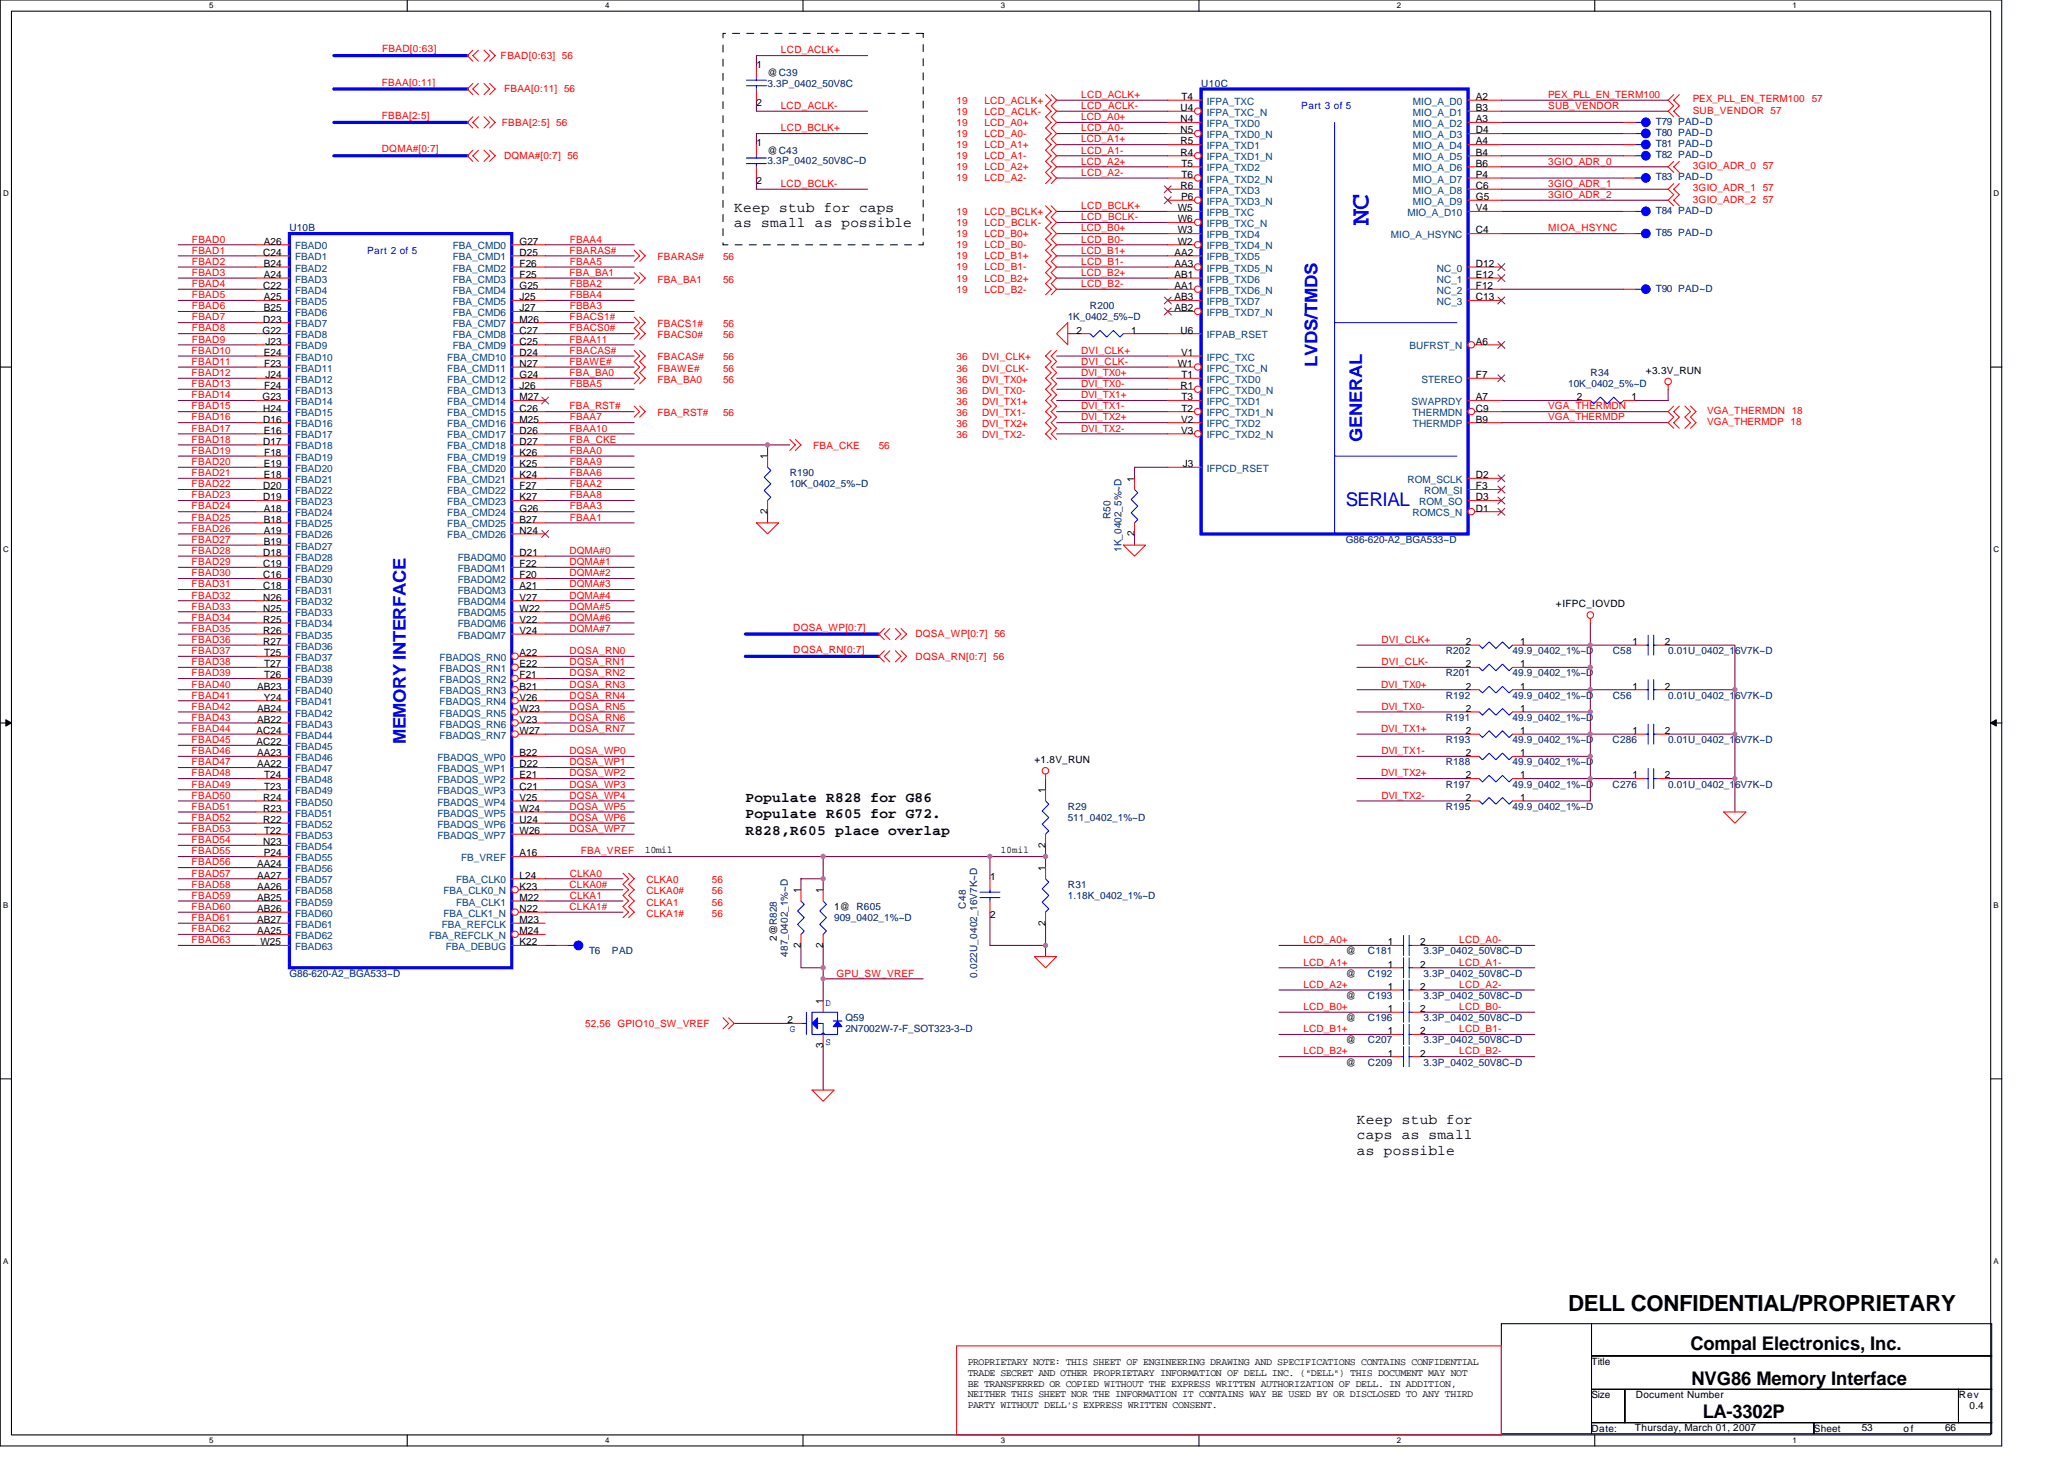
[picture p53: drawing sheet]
<svg xmlns="http://www.w3.org/2000/svg" width="297mm" height="210mm" viewBox="0 0 297 210" stroke-linecap="round" stroke-linejoin="round" font-family="sans-serif">
<defs><g id="words">
<text font-size="3.8" fill="#00f" x="196.9" y="32.4" transform="rotate(-90 196.9 32.4)">NC</text>
<text font-size="3.2" x="225.7" y="188.6">DELL CONFIDENTIAL/PROPRIETARY</text>
<text font-size="2.7" fill="#00f" x="193.7" y="72.9">SERIAL</text>
<g font-size="2.7">
<text x="243.3" y="194.2">Compal Electronics, Inc.</text>
<text x="243.4" y="199.2">NVG86 Memory Interface</text>
<text x="245" y="204">LA-3302P</text>
</g>
<g font-size="2.5" fill="#00f">
<text x="189.6" y="52.8" transform="rotate(-90 189.6 52.8)">LVDS/TMDS</text>
<text x="196" y="63.5" transform="rotate(-90 196 63.5)">GENERAL</text>
<text x="58.4" y="107.1" transform="rotate(-90 58.4 107.1)">MEMORY INTERFACE</text>
</g>
<g font-size="2.1">
<text x="105.7" y="30.5">Keep stub for caps</text>
<text x="105.7" y="32.7">as small as possible</text>
<text x="107.3" y="115.4">Populate R828 for G86</text>
<text x="107.3" y="117.7">Populate R605 for G72.</text>
<text x="107.3" y="120.2">R828,R605 place overlap</text>
<text x="195.3" y="161.7">Keep stub for</text>
<text x="195.3" y="163.9">caps as small</text>
<text x="195.3" y="166.2">as possible</text>
</g>
<g font-size="1.4" fill="#f00">
<text x="55" y="7.5">FBAD[0:63]</text>
<text x="72" y="8.5">FBAD[0:63] 56</text>
<text x="112.4" y="7.7">LCD_ACLK+</text>
<text x="54.9" y="12.3">FBAA[0:11]</text>
<text x="54.9" y="17.1">FBBA[2:5]</text>
<text x="72.5" y="13.3">FBAA[0:11] 56</text>
<text x="112.4" y="15.7">LCD_ACLK-</text>
<text x="137.7" y="14.9">19</text>
<text x="137.7" y="16.5">19</text>
<text x="141.7" y="14.9">LCD_ACLK+</text>
<text x="141.7" y="16.5">LCD_ACLK-</text>
<text x="155.6" y="17.3">LCD_A0+</text>
<text x="155.6" y="14.1">LCD_ACLK+</text>
<text x="155.6" y="15.7">LCD_ACLK-</text>
<text x="222.8" y="14.1">PEX_PLL_EN_TERM100</text>
<text x="222.8" y="15.7">SUB_VENDOR</text>
<text x="243.6" y="14.7">PEX_PLL_EN_TERM100</text>
<text x="243.6" y="16.3">SUB_VENDOR 57</text>
<text x="260.7" y="14.7">57</text>
<text x="54.9" y="21.9">DQMA#[0:7]</text>
<text x="72.2" y="18.1">FBBA[2:5] 56</text>
<text x="72.5" y="22.9">DQMA#[0:7] 56</text>
<text x="112.4" y="18.9">LCD_BCLK+</text>
<text x="137.7" y="18.1">19</text>
<text x="137.7" y="19.7">19</text>
<text x="137.7" y="21.3">19</text>
<text x="137.7" y="22.9">19</text>
<text x="141.7" y="18.1">LCD_A0+</text>
<text x="141.7" y="19.7">LCD_A0-</text>
<text x="141.7" y="21.3">LCD_A1+</text>
<text x="141.7" y="22.9">LCD_A1-</text>
<text x="155.6" y="22.1">LCD_A1-</text>
<text x="155.6" y="18.9">LCD_A0-</text>
<text x="155.6" y="20.5">LCD_A1+</text>
<text x="155.6" y="23.7">LCD_A2+</text>
<text x="222.8" y="23.7">3GIO_ADR_0</text>
<text x="112.4" y="26.9">LCD_BCLK-</text>
<text x="137.7" y="24.5">19</text>
<text x="137.7" y="26.1">19</text>
<text x="141.7" y="24.5">LCD_A2+</text>
<text x="141.7" y="26.1">LCD_A2-</text>
<text x="155.6" y="25.3">LCD_A2-</text>
<text x="222.8" y="26.9">3GIO_ADR_1</text>
<text x="222.8" y="28.5">3GIO_ADR_2</text>
<text x="243.6" y="24.3">3GIO_ADR_0 57</text>
<text x="243.6" y="27.5">3GIO_ADR_1 57</text>
<text x="243.6" y="29.1">3GIO_ADR_2 57</text>
<text x="27.6" y="34.9">FBAD0</text>
<text x="82" y="34.9">FBAA4</text>
<text x="137.7" y="30.9">19</text>
<text x="137.7" y="32.5">19</text>
<text x="137.7" y="34.1">19</text>
<text x="137.7" y="35.7">19</text>
<text x="141.7" y="30.9">LCD_BCLK+</text>
<text x="141.7" y="32.5">LCD_BCLK-</text>
<text x="141.7" y="34.1">LCD_B0+</text>
<text x="141.7" y="35.7">LCD_B0-</text>
<text x="155.6" y="31.7">LCD_BCLK-</text>
<text x="155.6" y="30.1">LCD_BCLK+</text>
<text x="155.6" y="34.9">LCD_B0-</text>
<text x="155.6" y="33.3">LCD_B0+</text>
<text x="222.8" y="33.3">MIOA_HSYNC</text>
<text x="27.6" y="36.5">FBAD1</text>
<text x="27.6" y="38.1">FBAD2</text>
<text x="27.6" y="39.7">FBAD3</text>
<text x="27.6" y="41.3">FBAD4</text>
<text x="82" y="39.7">FBA_BA1</text>
<text x="82" y="36.5">FBARAS#</text>
<text x="82" y="41.3">FBBA2</text>
<text x="82" y="38.1">FBAA5</text>
<text x="94.6" y="40.7">FBA_BA1</text>
<text x="94.6" y="37.5">FBARAS#</text>
<text x="104.1" y="37.5">56</text>
<text x="104.1" y="40.7">56</text>
<text x="137.7" y="37.3">19</text>
<text x="137.7" y="38.9">19</text>
<text x="137.7" y="40.5">19</text>
<text x="141.7" y="37.3">LCD_B1+</text>
<text x="141.7" y="38.9">LCD_B1-</text>
<text x="141.7" y="40.5">LCD_B2+</text>
<text x="155.6" y="38.1">LCD_B1-</text>
<text x="155.6" y="36.5">LCD_B1+</text>
<text x="155.6" y="41.3">LCD_B2-</text>
<text x="155.6" y="39.7">LCD_B2+</text>
<text x="27.6" y="42.9">FBAD5</text>
<text x="27.6" y="44.5">FBAD6</text>
<text x="27.6" y="46.1">FBAD7</text>
<text x="27.6" y="47.7">FBAD8</text>
<text x="82" y="46.1">FBACS1#</text>
<text x="82" y="47.7">FBACS0#</text>
<text x="82" y="44.5">FBBA3</text>
<text x="82" y="42.9">FBBA4</text>
<text x="94.6" y="47.1">FBACS1#</text>
<text x="104.1" y="47.1">56</text>
<text x="137.7" y="42.1">19</text>
<text x="141.7" y="42.1">LCD_B2-</text>
<text x="27.6" y="50.9">FBAD10</text>
<text x="27.6" y="52.5">FBAD11</text>
<text x="27.6" y="49.3">FBAD9</text>
<text x="82" y="50.9">FBACAS#</text>
<text x="82" y="52.5">FBAWE#</text>
<text x="82" y="49.3">FBAA11</text>
<text x="94.6" y="53.5">FBAWE#</text>
<text x="94.6" y="48.7">FBACS0#</text>
<text x="94.6" y="51.9">FBACAS#</text>
<text x="104.1" y="48.7">56</text>
<text x="104.1" y="51.9">56</text>
<text x="104.1" y="53.5">56</text>
<text x="137.7" y="51.9">36</text>
<text x="137.7" y="53.5">36</text>
<text x="141.3" y="51.9">DVI_CLK+</text>
<text x="141.3" y="53.5">DVI_CLK-</text>
<text x="155.6" y="52.5">DVI_CLK-</text>
<text x="155.6" y="50.9">DVI_CLK+</text>
<text x="27.6" y="54.1">FBAD12</text>
<text x="27.6" y="55.7">FBAD13</text>
<text x="27.6" y="57.3">FBAD14</text>
<text x="27.6" y="58.9">FBAD15</text>
<text x="82" y="58.9">FBA_RST#</text>
<text x="82" y="54.1">FBA_BA0</text>
<text x="82" y="55.7">FBBA5</text>
<text x="94.6" y="55.1">FBA_BA0</text>
<text x="94.6" y="59.9">FBA_RST#</text>
<text x="104.1" y="55.1">56</text>
<text x="104.1" y="59.9">56</text>
<text x="137.7" y="55.1">36</text>
<text x="137.7" y="58.3">36</text>
<text x="137.7" y="59.9">36</text>
<text x="137.7" y="56.7">36</text>
<text x="141.3" y="55.1">DVI_TX0+</text>
<text x="141.3" y="58.3">DVI_TX1+</text>
<text x="141.3" y="59.9">DVI_TX1-</text>
<text x="141.3" y="56.7">DVI_TX0-</text>
<text x="155.6" y="57.3">DVI_TX1+</text>
<text x="155.6" y="54.1">DVI_TX0+</text>
<text x="155.6" y="55.7">DVI_TX0-</text>
<text x="155.6" y="58.9">DVI_TX1-</text>
<text x="222.8" y="58.9">VGA_THERMDN</text>
<text x="245.7" y="59.5">VGA_THERMDN 18</text>
<text x="27.6" y="60.5">FBAD16</text>
<text x="27.6" y="62.1">FBAD17</text>
<text x="27.6" y="63.7">FBAD18</text>
<text x="27.6" y="65.3">FBAD19</text>
<text x="82" y="63.7">FBA_CKE</text>
<text x="82" y="62.1">FBAA10</text>
<text x="82" y="65.3">FBAA0</text>
<text x="82" y="60.5">FBAA7</text>
<text x="117" y="64.7">FBA_CKE</text>
<text x="126.5" y="64.7">56</text>
<text x="137.7" y="61.5">36</text>
<text x="137.7" y="63.1">36</text>
<text x="141.3" y="61.5">DVI_TX2+</text>
<text x="141.3" y="63.1">DVI_TX2-</text>
<text x="155.6" y="60.5">DVI_TX2+</text>
<text x="155.6" y="62.1">DVI_TX2-</text>
<text x="222.8" y="60.5">VGA_THERMDP</text>
<text x="245.7" y="61.2">VGA_THERMDP 18</text>
<text x="27.6" y="66.9">FBAD20</text>
<text x="27.6" y="68.5">FBAD21</text>
<text x="27.6" y="70.1">FBAD22</text>
<text x="27.6" y="71.7">FBAD23</text>
<text x="82" y="71.7">FBAA8</text>
<text x="82" y="70.1">FBAA2</text>
<text x="82" y="68.5">FBAA6</text>
<text x="82" y="66.9">FBAA9</text>
<text x="27.6" y="73.3">FBAD24</text>
<text x="27.6" y="74.9">FBAD25</text>
<text x="27.6" y="76.5">FBAD26</text>
<text x="82" y="74.9">FBAA1</text>
<text x="82" y="73.3">FBAA3</text>
<text x="27.6" y="79.7">FBAD28</text>
<text x="27.6" y="81.3">FBAD29</text>
<text x="27.6" y="82.9">FBAD30</text>
<text x="27.6" y="78.1">FBAD27</text>
<text x="82" y="81.3">DQMA#1</text>
<text x="82" y="79.7">DQMA#0</text>
<text x="82" y="82.9">DQMA#2</text>
<text x="27.6" y="84.5">FBAD31</text>
<text x="27.6" y="86.1">FBAD32</text>
<text x="27.6" y="87.7">FBAD33</text>
<text x="27.6" y="89.3">FBAD34</text>
<text x="82" y="86.1">DQMA#4</text>
<text x="82" y="89.3">DQMA#6</text>
<text x="82" y="84.5">DQMA#3</text>
<text x="82" y="87.7">DQMA#5</text>
<text x="27.6" y="92.5">FBAD36</text>
<text x="27.6" y="94.1">FBAD37</text>
<text x="27.6" y="95.7">FBAD38</text>
<text x="27.6" y="90.9">FBAD35</text>
<text x="82" y="90.9">DQMA#7</text>
<text x="82" y="94.1">DQSA_RN0</text>
<text x="82" y="95.7">DQSA_RN1</text>
<text x="114.1" y="93.9">DQSA_RN[0:7]</text>
<text x="114.1" y="90.7">DQSA_WP[0:7]</text>
<text x="131.7" y="91.7">DQSA_WP[0:7] 56</text>
<text x="131.7" y="94.9">DQSA_RN[0:7] 56</text>
<text x="198.8" y="92.5">DVI_CLK+</text>
<text x="198.8" y="95.7">DVI_CLK-</text>
<text x="27.6" y="97.3">FBAD39</text>
<text x="27.6" y="98.9">FBAD40</text>
<text x="27.6" y="100.5">FBAD41</text>
<text x="82" y="97.3">DQSA_RN2</text>
<text x="82" y="98.9">DQSA_RN3</text>
<text x="82" y="100.5">DQSA_RN4</text>
<text x="198.8" y="98.9">DVI_TX0+</text>
<text x="27.6" y="105.3">FBAD44</text>
<text x="27.6" y="106.9">FBAD45</text>
<text x="27.6" y="102.1">FBAD42</text>
<text x="27.6" y="103.7">FBAD43</text>
<text x="82" y="102.1">DQSA_RN5</text>
<text x="82" y="103.7">DQSA_RN6</text>
<text x="82" y="105.3">DQSA_RN7</text>
<text x="198.8" y="105.3">DVI_TX1+</text>
<text x="198.8" y="102.1">DVI_TX0-</text>
<text x="27.6" y="108.5">FBAD46</text>
<text x="27.6" y="110.1">FBAD47</text>
<text x="27.6" y="111.7">FBAD48</text>
<text x="27.6" y="113.3">FBAD49</text>
<text x="82" y="113.3">DQSA_WP3</text>
<text x="82" y="110.1">DQSA_WP1</text>
<text x="82" y="108.5">DQSA_WP0</text>
<text x="82" y="111.7">DQSA_WP2</text>
<text x="198.8" y="111.7">DVI_TX2+</text>
<text x="198.8" y="108.5">DVI_TX1-</text>
<text x="27.6" y="118.1">FBAD52</text>
<text x="27.6" y="119.7">FBAD53</text>
<text x="27.6" y="114.9">FBAD50</text>
<text x="27.6" y="116.5">FBAD51</text>
<text x="82" y="114.9">DQSA_WP4</text>
<text x="82" y="119.7">DQSA_WP7</text>
<text x="82" y="118.1">DQSA_WP6</text>
<text x="82" y="116.5">DQSA_WP5</text>
<text x="198.8" y="114.9">DVI_TX2-</text>
<text x="27.6" y="121.3">FBAD54</text>
<text x="27.6" y="122.9">FBAD55</text>
<text x="27.6" y="124.5">FBAD56</text>
<text x="83.6" y="122.9">FBA_VREF</text>
<text x="27.6" y="130.9">FBAD60</text>
<text x="27.6" y="126.1">FBAD57</text>
<text x="27.6" y="127.7">FBAD58</text>
<text x="27.6" y="129.3">FBAD59</text>
<text x="82" y="130.9">CLKA1#</text>
<text x="82" y="127.7">CLKA0#</text>
<text x="82" y="129.3">CLKA1</text>
<text x="82" y="126.1">CLKA0</text>
<text x="93" y="127.1">CLKA0</text>
<text x="93" y="128.7">CLKA0#</text>
<text x="93" y="130.3">CLKA1</text>
<text x="93" y="131.9">CLKA1#</text>
<text x="102.5" y="128.7">56</text>
<text x="102.5" y="131.9">56</text>
<text x="102.5" y="127.1">56</text>
<text x="102.5" y="130.3">56</text>
<text x="27.6" y="132.5">FBAD61</text>
<text x="27.6" y="134.1">FBAD62</text>
<text x="27.6" y="135.7">FBAD63</text>
<text x="187.6" y="135.7">LCD_A0+</text>
<text x="210" y="135.7">LCD_A0-</text>
<text x="120.4" y="140.5">GPU_SW_VREF</text>
<text x="187.6" y="138.9">LCD_A1+</text>
<text x="187.6" y="142.1">LCD_A2+</text>
<text x="210" y="142.1">LCD_A2-</text>
<text x="210" y="138.9">LCD_A1-</text>
<text x="84.2" y="147.7">52,56 GPIO10_SW_VREF</text>
<text x="187.6" y="148.5">LCD_B1+</text>
<text x="187.6" y="145.3">LCD_B0+</text>
<text x="210" y="148.5">LCD_B1-</text>
<text x="210" y="145.3">LCD_B0-</text>
<text x="187.6" y="151.7">LCD_B2+</text>
<text x="210" y="151.7">LCD_B2-</text>
</g>
<g font-size="1.4">
<text x="108.9" y="9.8">1</text>
<text x="110.5" y="10.9">@C39</text>
<text x="108.9" y="15.2">2</text>
<text x="169.9" y="16">U4</text>
<text x="169.9" y="17.6">N4</text>
<text x="170" y="14.4">T4</text>
<text x="212.4" y="14.4">A2</text>
<text x="212.4" y="17.6">A3</text>
<text x="212.4" y="16">B3</text>
<text x="108.9" y="21">1</text>
<text x="110.5" y="22.1">@C43</text>
<text x="169.9" y="19.2">N5</text>
<text x="169.9" y="20.8">R5</text>
<text x="169.9" y="22.4">R4</text>
<text x="170" y="24">T5</text>
<text x="212.4" y="20.8">A4</text>
<text x="212.4" y="22.4">B4</text>
<text x="212.4" y="24">B6</text>
<text x="212.4" y="19.2">D4</text>
<text x="108.9" y="26.4">2</text>
<text x="169.9" y="27.2">R6</text>
<text x="170" y="28.8">P6</text>
<text x="170" y="25.6">T6</text>
<text x="212.4" y="27.2">C6</text>
<text x="212.4" y="28.8">G5</text>
<text x="212.4" y="25.6">P4</text>
<text x="38" y="35.2">A26</text>
<text x="74.8" y="35.2">G27</text>
<text x="169.5" y="30.4">W5</text>
<text x="169.5" y="32">W6</text>
<text x="169.5" y="33.6">W3</text>
<text x="169.5" y="35.2">W2</text>
<text x="212.4" y="30.4">V4</text>
<text x="212.4" y="33.6">C4</text>
<text x="37.9" y="36.8">C24</text>
<text x="37.9" y="41.6">C22</text>
<text x="38" y="38.4">B24</text>
<text x="38" y="40">A24</text>
<text x="74.8" y="36.8">D25</text>
<text x="74.8" y="38.4">F26</text>
<text x="74.8" y="40">F25</text>
<text x="74.8" y="41.6">G25</text>
<text x="169" y="36.8">AA2</text>
<text x="169" y="38.4">AA3</text>
<text x="169" y="40">AB1</text>
<text x="169" y="41.6">AA1</text>
<text x="212.4" y="38.4">D12</text>
<text x="212.4" y="40">E12</text>
<text x="212.4" y="41.6">F12</text>
<text x="37.8" y="48">G22</text>
<text x="37.9" y="46.4">D23</text>
<text x="38" y="43.2">A25</text>
<text x="38" y="44.8">B25</text>
<text x="74.8" y="43.2">J25</text>
<text x="74.8" y="44.8">J27</text>
<text x="74.8" y="46.4">M26</text>
<text x="74.8" y="48">C27</text>
<text x="154.9" y="48">2</text>
<text x="162.8" y="48">1</text>
<text x="169" y="43.2">AB3</text>
<text x="169" y="44.8">AB2</text>
<text x="169.9" y="48">U6</text>
<text x="212.4" y="43.2">C13</text>
<text x="38" y="51.2">E24</text>
<text x="38" y="52.8">F23</text>
<text x="38.2" y="49.6">J23</text>
<text x="74.8" y="51.2">D24</text>
<text x="74.8" y="52.8">N27</text>
<text x="74.8" y="49.6">C25</text>
<text x="169.5" y="52.8">W1</text>
<text x="170" y="51.2">V1</text>
<text x="212.4" y="49.6">A6</text>
<text x="236.9" y="53.8">+3.3V_RUN</text>
<text x="37.8" y="57.6">G23</text>
<text x="37.9" y="59.2">H24</text>
<text x="38" y="56">F24</text>
<text x="38.2" y="54.4">J24</text>
<text x="74.8" y="54.4">G24</text>
<text x="74.8" y="56">J26</text>
<text x="74.8" y="57.6">M27</text>
<text x="74.8" y="59.2">C26</text>
<text x="169.9" y="56">R1</text>
<text x="170" y="54.4">T1</text>
<text x="170" y="57.6">T3</text>
<text x="170" y="59.2">T2</text>
<text x="212.4" y="54.4">F7</text>
<text x="212.4" y="59.2">C9</text>
<text x="212.4" y="57.6">A7</text>
<text x="226.9" y="57.6">2</text>
<text x="234.8" y="57.6">1</text>
<text x="37.9" y="60.8">D16</text>
<text x="37.9" y="64">D17</text>
<text x="38" y="62.4">E16</text>
<text x="38" y="65.6">F18</text>
<text x="74.8" y="60.8">M25</text>
<text x="74.8" y="62.4">D26</text>
<text x="74.8" y="64">D27</text>
<text x="74.8" y="65.6">K26</text>
<text x="170" y="60.8">V2</text>
<text x="170" y="62.4">V3</text>
<text x="212.4" y="60.8">B9</text>
<text x="37.9" y="70.4">D20</text>
<text x="37.9" y="72">D19</text>
<text x="38" y="67.2">E19</text>
<text x="38" y="68.8">E18</text>
<text x="74.8" y="67.2">K25</text>
<text x="74.8" y="68.8">K24</text>
<text x="74.8" y="70.4">F27</text>
<text x="74.8" y="72">K27</text>
<text x="110.4" y="66.1" transform="rotate(-90 110.4 66.1)">1</text>
<text x="163.3" y="69.3" transform="rotate(-90 163.3 69.3)">1</text>
<text x="170.2" y="67.2">J3</text>
<text x="212.4" y="70.4">F3</text>
<text x="212.4" y="72">D3</text>
<text x="212.4" y="68.8">D2</text>
<text x="38" y="73.6">A18</text>
<text x="38" y="75.2">B18</text>
<text x="38" y="76.8">A19</text>
<text x="74.8" y="73.6">G26</text>
<text x="74.8" y="75.2">B27</text>
<text x="74.8" y="76.8">N24</text>
<text x="110.4" y="73.9" transform="rotate(-90 110.4 73.9)">2</text>
<text x="163.3" y="77.2" transform="rotate(-90 163.3 77.2)">2</text>
<text x="212.4" y="73.6">D1</text>
<text x="37.9" y="80">D18</text>
<text x="37.9" y="81.6">C19</text>
<text x="37.9" y="83.2">C16</text>
<text x="38" y="78.4">B19</text>
<text x="74.8" y="80">D21</text>
<text x="74.8" y="81.6">F22</text>
<text x="74.8" y="83.2">F20</text>
<text x="37.9" y="84.8">C18</text>
<text x="37.9" y="86.4">N26</text>
<text x="37.9" y="88">N25</text>
<text x="37.9" y="89.6">R25</text>
<text x="74.8" y="84.8">A21</text>
<text x="74.8" y="86.4">V27</text>
<text x="74.8" y="88">W22</text>
<text x="74.8" y="89.6">V22</text>
<text x="223.9" y="87.4">+IFPC_IOVDD</text>
<text x="37.9" y="91.2">R26</text>
<text x="37.9" y="92.8">R27</text>
<text x="38" y="94.4">T25</text>
<text x="38" y="96">T27</text>
<text x="74.8" y="91.2">V24</text>
<text x="74.8" y="94.4">A22</text>
<text x="74.8" y="96">E22</text>
<text x="210.9" y="96">2</text>
<text x="210.9" y="92.8">2</text>
<text x="218.8" y="96">1</text>
<text x="218.8" y="92.8">1</text>
<text x="234.9" y="92.8">1</text>
<text x="239.6" y="92.8">2</text>
<text x="37" y="99.2">AB23</text>
<text x="38" y="100.8">Y24</text>
<text x="38" y="97.6">T26</text>
<text x="74.8" y="97.6">F21</text>
<text x="74.8" y="99.2">B21</text>
<text x="74.8" y="100.8">V26</text>
<text x="210.9" y="99.2">2</text>
<text x="218.8" y="99.2">1</text>
<text x="234.9" y="99.2">1</text>
<text x="239.6" y="99.2">2</text>
<text x="36.9" y="105.6">AC24</text>
<text x="36.9" y="107.2">AC22</text>
<text x="37" y="102.4">AB24</text>
<text x="37" y="104">AB22</text>
<text x="74.8" y="102.4">W23</text>
<text x="74.8" y="104">V23</text>
<text x="74.8" y="105.6">W27</text>
<text x="210.9" y="102.4">2</text>
<text x="210.9" y="105.6">2</text>
<text x="218.8" y="102.4">1</text>
<text x="218.8" y="105.6">1</text>
<text x="234.9" y="105.6">1</text>
<text x="239.6" y="105.6">2</text>
<text x="37" y="108.8">AA23</text>
<text x="37" y="110.4">AA22</text>
<text x="38" y="112">T24</text>
<text x="38" y="113.6">T23</text>
<text x="74.8" y="108.8">B22</text>
<text x="74.8" y="110.4">D22</text>
<text x="74.8" y="112">E21</text>
<text x="74.8" y="113.6">C21</text>
<text x="148.9" y="109.8">+1.8V_RUN</text>
<text x="210.9" y="112">2</text>
<text x="210.9" y="108.8">2</text>
<text x="218.8" y="112">1</text>
<text x="218.8" y="108.8">1</text>
<text x="234.9" y="112">1</text>
<text x="239.6" y="112">2</text>
<text x="37.9" y="115.2">R24</text>
<text x="37.9" y="116.8">R23</text>
<text x="37.9" y="118.4">R22</text>
<text x="38" y="120">T22</text>
<text x="74.8" y="115.2">V25</text>
<text x="74.8" y="116.8">W24</text>
<text x="74.8" y="118.4">U24</text>
<text x="74.8" y="120">W26</text>
<text x="150.4" y="114.1" transform="rotate(-90 150.4 114.1)">1</text>
<text x="210.9" y="115.2">2</text>
<text x="218.8" y="115.2">1</text>
<text x="37" y="124.8">AA24</text>
<text x="37.9" y="121.6">N23</text>
<text x="38" y="123.2">P24</text>
<text x="74.8" y="123.2">A16</text>
<text x="92.8" y="122.8">10mil</text>
<text x="144.1" y="122.8">10mil</text>
<text x="150.4" y="125.3" transform="rotate(-90 150.4 125.3)">1</text>
<text x="150.4" y="121.9" transform="rotate(-90 150.4 121.9)">2</text>
<text x="37" y="126.4">AA27</text>
<text x="37" y="128">AA26</text>
<text x="37" y="129.6">AB25</text>
<text x="37" y="131.2">AB26</text>
<text x="74.8" y="128">K23</text>
<text x="74.8" y="131.2">N22</text>
<text x="74.8" y="126.4">L24</text>
<text x="74.8" y="129.6">M22</text>
<text x="115.2" y="128.5" transform="rotate(-90 115.2 128.5)">1</text>
<text x="118.4" y="128.5" transform="rotate(-90 118.4 128.5)">1</text>
<text x="120.1" y="130.9">1@ R605</text>
<text x="142.5" y="126.6">1</text>
<text x="37" y="132.8">AB27</text>
<text x="37" y="134.4">AA25</text>
<text x="37.5" y="136">W25</text>
<text x="74.8" y="134.4">M24</text>
<text x="74.8" y="136">K22</text>
<text x="74.8" y="132.8">M23</text>
<text x="111.8" y="135.4" transform="rotate(-90 111.8 135.4)">2@R828</text>
<text x="115.2" y="136.4" transform="rotate(-90 115.2 136.4)">2</text>
<text x="118.4" y="136.4" transform="rotate(-90 118.4 136.4)">2</text>
<text x="142.5" y="132">2</text>
<text x="150.4" y="133.2" transform="rotate(-90 150.4 133.2)">2</text>
<text x="193.7" y="137.3">@</text>
<text x="199.7" y="136">1</text>
<text x="204.4" y="136">2</text>
<text x="193.7" y="143.7">@</text>
<text x="193.7" y="140.5">@</text>
<text x="199.7" y="142.4">1</text>
<text x="199.7" y="139.2">1</text>
<text x="204.4" y="142.4">2</text>
<text x="204.4" y="139.2">2</text>
<text x="113.3" y="147.2">2</text>
<text x="118.4" y="144.5" transform="rotate(-90 118.4 144.5)">1</text>
<text x="193.7" y="146.9">@</text>
<text x="199.7" y="145.6">1</text>
<text x="199.7" y="148.8">1</text>
<text x="204.4" y="145.6">2</text>
<text x="204.4" y="148.8">2</text>
<text x="118.4" y="150.7" transform="rotate(-90 118.4 150.7)">3</text>
<text x="193.7" y="150.1">@</text>
<text x="193.7" y="153.3">@</text>
<text x="199.7" y="152">1</text>
<text x="204.4" y="152">2</text>
<text x="139.3" y="196.4">PROPRIETARY NOTE: THIS SHEET OF ENGINEERING DRAWING AND SPECIFICATIONS CONTAINS CONFIDENTIAL</text>
<text x="139.3" y="197.9">TRADE SECRET AND OTHER PROPRIETARY INFORMATION OF DELL INC. (&quot;DELL&quot;) THIS DOCUMENT MAY NOT</text>
<text x="229" y="196.4">Title</text>
<text x="139.3" y="199.5">BE TRANSFERRED OR COPIED WITHOUT THE EXPRESS WRITTEN AUTHORIZATION OF DELL. IN ADDITION,</text>
<text x="139.3" y="201">NEITHER THIS SHEET NOR THE INFORMATION IT CONTAINS WAY BE USED BY OR DISCLOSED TO ANY THIRD</text>
<text x="139.3" y="202.6">PARTY WITHOUT DELL'S EXPRESS WRITTEN CONSENT.</text>
<text x="229" y="201.2">Size</text>
<text x="235.4" y="201.2">Document Number</text>
<text x="281.9" y="201.2">Rev</text>
<text x="283.4" y="202.8">0.4</text>
<text x="229" y="206">Date:</text>
<text x="235.3" y="205.8">Thursday, March 01, 2007</text>
<text x="261" y="206">Sheet</text>
<text x="267.9" y="205.8">53</text>
<text x="274" y="206">of</text>
<text x="279.9" y="205.8">66</text>
</g>
<g font-size="1.4" fill="#000080">
<text x="110.5" y="12.5">3.3P_0402_50V8C</text>
<text x="172.9" y="12.5">U10C</text>
<text x="238.3" y="17.9">T79 PAD~D</text>
<text x="110.5" y="23.5">3.3P_0402_50V8C~D</text>
<text x="238.3" y="21.1">T81 PAD~D</text>
<text x="238.3" y="22.7">T82 PAD~D</text>
<text x="238.3" y="19.5">T80 PAD~D</text>
<text x="238.3" y="26">T83 PAD~D</text>
<text x="41.7" y="33.3">U10B</text>
<text x="238.3" y="34">T85 PAD~D</text>
<text x="238.3" y="30.7">T84 PAD~D</text>
<text x="238.3" y="42">T90 PAD~D</text>
<text x="153.7" y="46.1">1K_0402_5%~D</text>
<text x="156.9" y="44.5">R200</text>
<text x="225.7" y="55.7">10K_0402_5%~D</text>
<text x="228.9" y="54.1">R34</text>
<text x="113.7" y="68.5">R190</text>
<text x="113.7" y="70.1">10K_0402_5%~D</text>
<text x="159.8" y="74.7" transform="rotate(-90 159.8 74.7)">R50</text>
<text x="161.4" y="79.4" transform="rotate(-90 161.4 79.4)">1K_0402_5%~D</text>
<text x="193.7" y="78.1">G86-620-A2_BGA533~D</text>
<text x="208.1" y="94.1">R202</text>
<text x="217.7" y="94.1">49.9_0402_1%~D</text>
<text x="232.1" y="94.1">C58</text>
<text x="240.1" y="94.1">0.01U_0402_16V7K~D</text>
<text x="208.1" y="97.3">R201</text>
<text x="208.1" y="100.5">R192</text>
<text x="217.7" y="97.3">49.9_0402_1%~D</text>
<text x="217.7" y="100.5">49.9_0402_1%~D</text>
<text x="232.1" y="100.5">C56</text>
<text x="240.1" y="100.5">0.01U_0402_16V7K~D</text>
<text x="208.1" y="103.7">R191</text>
<text x="208.1" y="106.9">R193</text>
<text x="217.7" y="103.7">49.9_0402_1%~D</text>
<text x="217.7" y="106.9">49.9_0402_1%~D</text>
<text x="232.1" y="106.9">C286</text>
<text x="240.1" y="106.9">0.01U_0402_16V7K~D</text>
<text x="208.1" y="113.3">R197</text>
<text x="208.1" y="110.1">R188</text>
<text x="217.7" y="113.3">49.9_0402_1%~D</text>
<text x="217.7" y="110.1">49.9_0402_1%~D</text>
<text x="232.1" y="113.3">C276</text>
<text x="240.1" y="113.3">0.01U_0402_16V7K~D</text>
<text x="153.7" y="118.1">511_0402_1%~D</text>
<text x="153.7" y="116.5">R29</text>
<text x="208.1" y="116.5">R195</text>
<text x="217.7" y="116.5">49.9_0402_1%~D</text>
<text x="139" y="130.7" transform="rotate(-90 139 130.7)">C48</text>
<text x="153.7" y="129.3">1.18K_0402_1%~D</text>
<text x="153.7" y="127.7">R31</text>
<text x="84.8" y="137.3">T6</text>
<text x="88.1" y="137.3">PAD</text>
<text x="113.4" y="137.6" transform="rotate(-90 113.4 137.6)">487_0402_1%~D</text>
<text x="120.1" y="132.5">909_0402_1%~D</text>
<text x="196.9" y="137.3">C181</text>
<text x="204.9" y="137.3">3.3P_0402_50V8C~D</text>
<text x="41.7" y="140.5">G86-620-A2_BGA533~D</text>
<text x="140.6" y="140.7" transform="rotate(-90 140.6 140.7)">0.022U_0402_16V7K~D</text>
<text x="196.9" y="143.7">C193</text>
<text x="196.9" y="140.5">C192</text>
<text x="204.9" y="143.7">3.3P_0402_50V8C~D</text>
<text x="204.9" y="140.5">3.3P_0402_50V8C~D</text>
<text x="121.7" y="146.9">Q59</text>
<text x="121.7" y="148.5">2N7002W-7-F_SOT323-3~D</text>
<text x="196.9" y="146.9">C196</text>
<text x="204.9" y="146.9">3.3P_0402_50V8C~D</text>
<text x="196.9" y="150.1">C207</text>
<text x="196.9" y="153.3">C209</text>
<text x="204.9" y="150.1">3.3P_0402_50V8C~D</text>
<text x="204.9" y="153.3">3.3P_0402_50V8C~D</text>
</g>
<g font-size="1.4" fill="#004080">
<text x="173.7" y="16.7">IFPA_TXC_N</text>
<text x="173.7" y="15.1">IFPA_TXC</text>
<text x="203.3" y="15.1">MIO_A_D0</text>
<text x="203.3" y="16.7">MIO_A_D1</text>
<text x="173.7" y="18.3">IFPA_TXD0</text>
<text x="173.7" y="19.9">IFPA_TXD0_N</text>
<text x="173.7" y="21.5">IFPA_TXD1</text>
<text x="173.7" y="23.1">IFPA_TXD1_N</text>
<text x="203.3" y="18.3">MIO_A_D2</text>
<text x="203.3" y="21.5">MIO_A_D4</text>
<text x="203.3" y="23.1">MIO_A_D5</text>
<text x="203.3" y="19.9">MIO_A_D3</text>
<text x="173.7" y="24.7">IFPA_TXD2</text>
<text x="173.7" y="26.3">IFPA_TXD2_N</text>
<text x="173.7" y="27.9">IFPA_TXD3</text>
<text x="173.7" y="29.5">IFPA_TXD3_N</text>
<text x="203.3" y="24.7">MIO_A_D6</text>
<text x="203.3" y="27.9">MIO_A_D8</text>
<text x="203.3" y="29.5">MIO_A_D9</text>
<text x="203.3" y="26.3">MIO_A_D7</text>
<text x="42.5" y="35.9">FBAD0</text>
<text x="65.2" y="35.9">FBA_CMD0</text>
<text x="173.7" y="31.1">IFPB_TXC</text>
<text x="173.7" y="32.7">IFPB_TXC_N</text>
<text x="173.7" y="34.3">IFPB_TXD4</text>
<text x="173.7" y="35.9">IFPB_TXD4_N</text>
<text x="200.2" y="34.3">MIO_A_HSYNC</text>
<text x="202.5" y="31.1">MIO_A_D10</text>
<text x="42.5" y="37.5">FBAD1</text>
<text x="42.5" y="39.1">FBAD2</text>
<text x="42.5" y="40.7">FBAD3</text>
<text x="65.2" y="37.5">FBA_CMD1</text>
<text x="65.2" y="39.1">FBA_CMD2</text>
<text x="65.2" y="40.7">FBA_CMD3</text>
<text x="173.7" y="37.5">IFPB_TXD5</text>
<text x="173.7" y="39.1">IFPB_TXD5_N</text>
<text x="173.7" y="40.7">IFPB_TXD6</text>
<text x="206.8" y="39.1">NC_0</text>
<text x="206.8" y="40.7">NC_1</text>
<text x="42.5" y="42.3">FBAD4</text>
<text x="42.5" y="43.9">FBAD5</text>
<text x="42.5" y="45.5">FBAD6</text>
<text x="42.5" y="47.1">FBAD7</text>
<text x="65.2" y="42.3">FBA_CMD4</text>
<text x="65.2" y="43.9">FBA_CMD5</text>
<text x="65.2" y="45.5">FBA_CMD6</text>
<text x="65.2" y="47.1">FBA_CMD7</text>
<text x="173.7" y="42.3">IFPB_TXD6_N</text>
<text x="173.7" y="43.9">IFPB_TXD7</text>
<text x="173.7" y="45.5">IFPB_TXD7_N</text>
<text x="206.8" y="43.9">NC_3</text>
<text x="206.8" y="42.3">NC_2</text>
<text x="42.5" y="48.7">FBAD8</text>
<text x="42.5" y="50.3">FBAD9</text>
<text x="42.5" y="51.9">FBAD10</text>
<text x="42.5" y="53.5">FBAD11</text>
<text x="64.4" y="51.9">FBA_CMD10</text>
<text x="64.4" y="53.5">FBA_CMD11</text>
<text x="65.2" y="48.7">FBA_CMD8</text>
<text x="65.2" y="50.3">FBA_CMD9</text>
<text x="173.7" y="48.7">IFPAB_RSET</text>
<text x="173.7" y="51.9">IFPC_TXC</text>
<text x="173.7" y="53.5">IFPC_TXC_N</text>
<text x="202.9" y="50.3">BUFRST_N</text>
<text x="42.5" y="55.1">FBAD12</text>
<text x="42.5" y="56.7">FBAD13</text>
<text x="42.5" y="58.3">FBAD14</text>
<text x="42.5" y="59.9">FBAD15</text>
<text x="64.4" y="55.1">FBA_CMD12</text>
<text x="64.4" y="56.7">FBA_CMD13</text>
<text x="64.4" y="58.3">FBA_CMD14</text>
<text x="64.4" y="59.9">FBA_CMD15</text>
<text x="173.7" y="55.1">IFPC_TXD0</text>
<text x="173.7" y="56.7">IFPC_TXD0_N</text>
<text x="173.7" y="58.3">IFPC_TXD1</text>
<text x="173.7" y="59.9">IFPC_TXD1_N</text>
<text x="203.2" y="58.3">SWAPRDY</text>
<text x="203.3" y="59.9">THERMDN</text>
<text x="204.6" y="55.1">STEREO</text>
<text x="42.5" y="61.5">FBAD16</text>
<text x="42.5" y="63.1">FBAD17</text>
<text x="42.5" y="64.7">FBAD18</text>
<text x="64.4" y="61.5">FBA_CMD16</text>
<text x="64.4" y="63.1">FBA_CMD17</text>
<text x="64.4" y="64.7">FBA_CMD18</text>
<text x="173.7" y="61.5">IFPC_TXD2</text>
<text x="173.7" y="63.1">IFPC_TXD2_N</text>
<text x="203.3" y="61.5">THERMDP</text>
<text x="42.5" y="66.3">FBAD19</text>
<text x="42.5" y="67.9">FBAD20</text>
<text x="42.5" y="69.5">FBAD21</text>
<text x="42.5" y="71.1">FBAD22</text>
<text x="64.4" y="66.3">FBA_CMD19</text>
<text x="64.4" y="67.9">FBA_CMD20</text>
<text x="64.4" y="69.5">FBA_CMD21</text>
<text x="64.4" y="71.1">FBA_CMD22</text>
<text x="173.7" y="67.9">IFPCD_RSET</text>
<text x="202.6" y="69.5">ROM_SCLK</text>
<text x="205" y="71.1">ROM_SI</text>
<text x="42.5" y="72.7">FBAD23</text>
<text x="42.5" y="74.3">FBAD24</text>
<text x="42.5" y="75.9">FBAD25</text>
<text x="42.5" y="77.5">FBAD26</text>
<text x="64.4" y="72.7">FBA_CMD23</text>
<text x="64.4" y="74.3">FBA_CMD24</text>
<text x="64.4" y="75.9">FBA_CMD25</text>
<text x="64.4" y="77.5">FBA_CMD26</text>
<text x="203.3" y="74.3">ROMCS_N</text>
<text x="204.2" y="72.7">ROM_SO</text>
<text x="42.5" y="79.1">FBAD27</text>
<text x="42.5" y="80.7">FBAD28</text>
<text x="42.5" y="82.3">FBAD29</text>
<text x="42.5" y="83.9">FBAD30</text>
<text x="65.9" y="80.7">FBADQM0</text>
<text x="65.9" y="82.3">FBADQM1</text>
<text x="65.9" y="83.9">FBADQM2</text>
<text x="42.5" y="85.5">FBAD31</text>
<text x="42.5" y="87.1">FBAD32</text>
<text x="42.5" y="88.7">FBAD33</text>
<text x="65.9" y="85.5">FBADQM3</text>
<text x="65.9" y="87.1">FBADQM4</text>
<text x="65.9" y="88.7">FBADQM5</text>
<text x="42.5" y="90.3">FBAD34</text>
<text x="42.5" y="91.9">FBAD35</text>
<text x="42.5" y="93.5">FBAD36</text>
<text x="42.5" y="95.1">FBAD37</text>
<text x="63.3" y="95.1">FBADQS_RN0</text>
<text x="65.9" y="90.3">FBADQM6</text>
<text x="65.9" y="91.9">FBADQM7</text>
<text x="42.5" y="96.7">FBAD38</text>
<text x="42.5" y="98.3">FBAD39</text>
<text x="42.5" y="99.9">FBAD40</text>
<text x="42.5" y="101.5">FBAD41</text>
<text x="63.3" y="96.7">FBADQS_RN1</text>
<text x="63.3" y="98.3">FBADQS_RN2</text>
<text x="63.3" y="99.9">FBADQS_RN3</text>
<text x="63.3" y="101.5">FBADQS_RN4</text>
<text x="42.5" y="103.1">FBAD42</text>
<text x="42.5" y="104.7">FBAD43</text>
<text x="42.5" y="106.3">FBAD44</text>
<text x="42.5" y="107.9">FBAD45</text>
<text x="63.3" y="103.1">FBADQS_RN5</text>
<text x="63.3" y="104.7">FBADQS_RN6</text>
<text x="63.3" y="106.3">FBADQS_RN7</text>
<text x="42.5" y="109.5">FBAD46</text>
<text x="42.5" y="111.1">FBAD47</text>
<text x="42.5" y="112.7">FBAD48</text>
<text x="62.9" y="109.5">FBADQS_WP0</text>
<text x="62.9" y="111.1">FBADQS_WP1</text>
<text x="62.9" y="112.7">FBADQS_WP2</text>
<text x="42.5" y="114.3">FBAD49</text>
<text x="42.5" y="115.9">FBAD50</text>
<text x="42.5" y="117.5">FBAD51</text>
<text x="42.5" y="119.1">FBAD52</text>
<text x="62.9" y="114.3">FBADQS_WP3</text>
<text x="62.9" y="115.9">FBADQS_WP4</text>
<text x="62.9" y="117.5">FBADQS_WP5</text>
<text x="62.9" y="119.1">FBADQS_WP6</text>
<text x="42.5" y="120.7">FBAD53</text>
<text x="42.5" y="122.3">FBAD54</text>
<text x="42.5" y="123.9">FBAD55</text>
<text x="42.5" y="125.5">FBAD56</text>
<text x="62.9" y="120.7">FBADQS_WP7</text>
<text x="66.4" y="123.9">FB_VREF</text>
<text x="42.5" y="127.1">FBAD57</text>
<text x="42.5" y="128.7">FBAD58</text>
<text x="42.5" y="130.3">FBAD59</text>
<text x="42.5" y="131.9">FBAD60</text>
<text x="63.8" y="128.7">FBA_CLK0_N</text>
<text x="63.8" y="131.9">FBA_CLK1_N</text>
<text x="65.7" y="127.1">FBA_CLK0</text>
<text x="65.7" y="130.3">FBA_CLK1</text>
<text x="42.5" y="133.5">FBAD61</text>
<text x="42.5" y="135.1">FBAD62</text>
<text x="42.5" y="136.7">FBAD63</text>
<text x="61.7" y="135.1">FBA_REFCLK_N</text>
<text x="63.6" y="133.5">FBA_REFCLK</text>
<text x="64.2" y="136.7">FBA_DEBUG</text>
</g>
<g font-size="1.4" fill="#00f">
<text x="187.3" y="15.7">Part 3 of 5</text>
<text x="52.8" y="36.5">Part 2 of 5</text>
<text x="113.7" y="148.5">G</text>
<text x="118.8" y="144.7">D</text>
<text x="118.8" y="150.3">S</text>
</g>
<g font-size="1.1">
<text x="30.1" y="1.2">5</text>
<text x="87.1" y="1.2">4</text>
<text x="144" y="1.2">3</text>
<text x="201" y="1.2">2</text>
<text x="258" y="1.2">1</text>
<text x=".4" y="28.2">D</text>
<text x="286.9" y="28.2">D</text>
<text x=".4" y="79.4">C</text>
<text x="286.9" y="79.4">C</text>
<text x=".4" y="130.6">B</text>
<text x="286.9" y="130.6">B</text>
<text x=".4" y="181.8">A</text>
<text x="286.9" y="181.8">A</text>
<text x="30.1" y="207.6">5</text>
<text x="87.1" y="207.6">4</text>
<text x="144" y="207.6">3</text>
<text x="201" y="207.6">2</text>
<text x="258" y="207.6">1</text>
</g>
</g></defs>
<path d="M0 0h288.1v208h-288.1zM1.6 1.6h284.9v204.8h-284.9z" fill="none" stroke="#000" stroke-width=".15"/>
<g fill="#fff">
<path d="M30.1 .2h.6v1.2h-.6z"/>
<path d="M30.1 206.6h.6v1.3h-.6z"/>
</g>
<path d="M58.6 0v1.6M58.6 206.4v1.6" fill="none" stroke="#000" stroke-width=".15"/>
<g fill="#fff">
<path d="M87.1 .2h.6v1.2h-.6z"/>
<path d="M87.1 206.6h.6v1.3h-.6z"/>
</g>
<path d="M115.6 0v1.6M115.6 206.4v1.6" fill="none" stroke="#000" stroke-width=".15"/>
<g fill="#fff">
<path d="M144 .2h.6v1.2h-.6z"/>
<path d="M144 206.6h.6v1.3h-.6z"/>
</g>
<path d="M172.5 0v1.6M172.5 206.4v1.6" fill="none" stroke="#000" stroke-width=".15"/>
<g fill="#fff">
<path d="M201 .2h.6v1.2h-.6z"/>
<path d="M201 206.6h.6v1.3h-.6z"/>
</g>
<path d="M229.5 0v1.6M229.5 206.4v1.6" fill="none" stroke="#000" stroke-width=".15"/>
<g fill="#fff">
<path d="M258 .2h.6v1.2h-.6z"/>
<path d="M258 206.6h.6v1.3h-.6z"/>
<path d="M.4 27.2h.8v1.3h-.8z"/>
<path d="M286.9 27.2h.8v1.3h-.8z"/>
<path d="M.4 78.4h.8v1.3h-.8z"/>
<path d="M286.9 78.4h.8v1.3h-.8z"/>
</g>
<path d="M0 52.8h1.6M286.5 52.8h1.6" fill="none" stroke="#000" stroke-width=".15"/>
<g fill="#fff">
<path d="M.4 129.6h.8v1.3h-.8z"/>
<path d="M286.9 129.6h.7v1.3h-.7z"/>
</g>
<path d="M0 104h1.6M286.5 104h1.6" fill="none" stroke="#000" stroke-width=".15"/>
<path d="M.8 103.5l.8 .5-.8 .5zM286.5 104l.8-.5v1z" fill="#000" stroke="#000" stroke-width=".14"/>
<g fill="#fff">
<path d="M.4 180.8h.8v1.3h-.8z"/>
<path d="M286.9 180.8h.7v1.3h-.7z"/>
</g>
<path d="M0 155.2h1.6M286.5 155.2h1.6M216.1 190.4h12.9v15.9h-12.9zM229 190.4h57.6v4.7h-57.6zM229 195.1h57.6v4.8h-57.6zM229 199.9h4.8v4.8h-4.8zM233.8 199.9h48.1v4.8h-48.1zM281.9 199.9h4.7v4.8h-4.7zM229 204.7h32v1.6h-32zM261 204.7h25.6v1.6h-25.6z" fill="none" stroke="#000" stroke-width=".15"/>
<g fill="none" stroke="#800040" stroke-width=".15">
<path d="M108.9 14.4v1.6h16M124.9 19.2h-16v1.6M124.9 8h-16v1.6M152.1 17.6h16M152.1 19.2h16M152.1 14.4h16M152.1 16h16M216.1 17.6h17.6M216.1 19.2h17.6M216.1 14.4h24M216.1 16h24M25.7 35.2h11.1"/>
<path d="M25.7 36.8h11.1M25.7 38.4h11.1M78.5 35.2h12.8M78.5 36.8h12.8M78.5 38.4h12.8M108.9 25.6v1.6h16M152.1 35.2h16M152.1 36.8h16M152.1 38.4h16M152.1 22.4h16M152.1 20.8h16M152.1 25.6h16"/>
<path d="M152.1 24h16M152.1 32h16M152.1 30.4h16M152.1 33.6h16M216.1 22.4h17.6M216.1 20.8h17.6M216.1 25.6h17.6M216.1 24h24M216.1 30.4h17.6M216.1 33.6h17.6M216.1 27.2h24M216.1 28.8h24"/>
<path d="M25.7 40h11.1M25.7 41.6h11.1M25.7 43.2h11.1M25.7 44.8h11.1M25.7 46.4h11.1M25.7 54.4h11.1M25.7 56h11.1M25.7 57.6h11.1M25.7 59.2h11.1M25.7 48h11.1M25.7 49.6h11.1M25.7 51.2h11.1"/>
<path d="M25.7 52.8h11.1M78.5 40h12.8M78.5 41.6h12.8M78.5 43.2h12.8M78.5 44.8h12.8M78.5 46.4h12.8M78.5 54.4h12.8M78.5 56h12.8M78.5 59.2h12.8M78.5 48h12.8M78.5 49.6h12.8M78.5 51.2h12.8"/>
<path d="M78.5 52.8h12.8M152.1 40h16M152.1 41.6h16M152.1 54.4h16M152.1 56h16M152.1 57.6h16M152.1 59.2h16M152.1 51.2h16M152.1 52.8h16M153.7 48h1.6M163.3 48h4.8M216.1 41.6h17.6"/>
<path d="M216.1 57.6h11.2M216.1 59.2h24M240.1 56v1.6h-4.8M25.7 67.2h11.1M25.7 68.8h11.1M25.7 70.4h11.1M25.7 72h11.1M25.7 73.6h11.1M25.7 75.2h11.1M25.7 76.8h11.1M25.7 78.4h11.1M25.7 60.8h11.1"/>
<path d="M25.7 62.4h11.1M25.7 64h11.1M25.7 65.6h11.1M78.5 67.2h12.8M78.5 68.8h12.8M78.5 70.4h12.8M78.5 72h12.8M78.5 73.6h12.8M78.5 75.2h12.8M78.5 60.8h12.8M78.5 62.4h12.8M78.5 64h35.2"/>
<path d="M78.5 65.6h12.8M110.5 64v1.6M110.5 73.6v1.6M152.1 60.8h16M152.1 62.4h16M163.3 76.8v1.6M168.1 67.2h-4.8v1.6M216.1 60.8h24M25.7 86.4h11.1M25.7 89.6h11.1M25.7 84.8h11.1M25.7 81.6h11.1"/>
<path d="M25.7 88h11.1M25.7 80h11.1M25.7 83.2h11.1M25.7 92.8h11.1M25.7 94.4h11.1M25.7 96h11.1M25.7 97.6h11.1M25.7 99.2h11.1M25.7 91.2h11.1M78.5 86.4h12.8M78.5 89.6h12.8M78.5 84.8h12.8"/>
<path d="M78.5 81.6h12.8M78.5 88h12.8M78.5 80h12.8M78.5 83.2h12.8M78.5 94.4h12.8M78.5 96h12.8M78.5 97.6h12.8M78.5 99.2h12.8M78.5 91.2h12.8M195.3 92.8h16M195.3 96h16M195.3 99.2h16"/>
<path d="M219.3 92.8h16M219.3 96h9.6M219.3 99.2h16M228.9 89.6v25.6h-9.6M240.1 92.8h9.6v6.4M240.1 99.2h9.6v6.4M25.7 115.2h11.1M25.7 113.6h11.1M25.7 110.4h11.1M25.7 105.6h11.1M25.7 107.2h11.1M25.7 108.8h11.1"/>
<path d="M25.7 100.8h11.1M25.7 102.4h11.1M25.7 104h11.1M25.7 118.4h11.1M25.7 112h11.1M25.7 116.8h11.1M78.5 115.2h12.8M78.5 113.6h12.8M78.5 110.4h12.8M78.5 105.6h12.8M78.5 108.8h12.8M78.5 100.8h12.8"/>
<path d="M78.5 102.4h12.8M78.5 104h12.8M78.5 118.4h12.8M78.5 112h12.8M78.5 116.8h12.8M150.5 112v1.6M195.3 115.2h16M195.3 105.6h16M195.3 108.8h16M195.3 102.4h16M195.3 112h16M219.3 105.6h16"/>
<path d="M219.3 108.8h9.6M219.3 102.4h9.6M219.3 112h16M240.1 112h9.6v4.8M240.1 105.6h9.6v6.4M25.7 123.2h11.1M25.7 129.6h11.1M25.7 131.2h11.1M25.7 128h11.1M25.7 126.4h11.1M25.7 120h11.1M25.7 121.6h11.1"/>
<path d="M25.7 132.8h11.1M25.7 134.4h11.1M25.7 136h11.1M25.7 124.8h11.1M78.5 123.2h72M78.5 129.6h11.2M78.5 131.2h11.2M78.5 128h11.2M78.5 126.4h11.2M78.5 120h12.8M78.5 136h1.5M115.3 128v-1.6h3.2v1.6"/>
<path d="M115.3 136v3.2h3.2v-3.2M118.5 123.2v3.2M118.5 139.2v4.8M142.5 123.2v3.2M142.5 131.2v4.8h8M150.5 121.6v3.2M150.5 132.8v4.8M184.1 136h16M184.1 139.2h16M204.9 136h16M204.9 139.2h16M105.7 147.2h8"/>
<path d="M118.5 150.4v6.4M118.5 140.8h14.4M184.1 148.8h16M184.1 145.6h16M184.1 142.4h16M184.1 152h16M204.9 148.8h16M204.9 145.6h16M204.9 142.4h16M204.9 152h16"/>
</g>
<path d="M48 12.8h19.3M48 8h19.3M48 17.6h19.3M41.7 33.6h32v105.6h-32zM48 22.4h19.3M107.3 94.4h19.2M107.3 91.2h19.2" fill="none" stroke="#00f" stroke-width=".47"/>
<g fill="none" stroke="#f00" stroke-width=".15">
<path d="M68 12l-.7 .8 .7 .8M68 16.8l-.7 .8 .7 .8M68 7.2l-.7 .8 .7 .8M68.9 12l-.9 .8 .9 .8M68.9 16.8l-.9 .8 .9 .8M68.9 7.2l-.9 .8 .9 .8M69.7 12l.8 .8-.8 .8M69.7 16.8l.8 .8-.8 .8M69.7 7.2l.8 .8-.8 .8M70.5 12l.8 .8-.8 .8M70.5 16.8l.8 .8-.8 .8M70.5 7.2l.8 .8-.8 .8"/>
<path d="M108.9 9.6v1.6M108.9 12.8v1.6M150.5 13.6l.8 .8-.8 .8 .8 .8-.8 .8 .8 .8-.8 .8 .8 .8-.8 .8 .8 .8-.8 .8 .8 .8-.8 .8 .8 .8-.8 .8 .8 .8-.8 .8M151.3 13.6l.8 .8-.8 .8 .8 .8-.8 .8 .8 .8-.8 .8 .8 .8-.8 .8 .8 .8-.8 .8 .8 .8-.8 .8 .8 .8-.8 .8 .8 .8-.8 .8M233.7 17.6h1.6M240.9 13.6l-.8 .8 .8 .8-.8 .8 .8 .8M241.7 13.6l-.8 .8 .8 .8-.8 .8 .8 .8M36.8 35.2h4.9M36.8 36.8h4.9M36.8 38.4h4.9M68 21.6l-.7 .8 .7 .8M68.9 21.6l-.9 .8 .9 .8"/>
<path d="M69.7 21.6l.8 .8-.8 .8M70.5 21.6l.8 .8-.8 .8M73.7 35.2h4.8M73.7 36.8h4.8M73.7 38.4h4.8M91.3 39.2l.8 .8-.8 .8M91.3 36l.8 .8-.8 .8M92.1 39.2l.8 .8-.8 .8M92.1 36l.8 .8-.8 .8M108.9 20.8v1.6M108.9 24v1.6M150.5 29.6l.8 .8-.8 .8 .8 .8-.8 .8 .8 .8-.8 .8 .8 .8-.8 .8 .8 .8-.8 .8 .8 .8-.8 .8 .8 .8-.8 .8 .8 .8-.8 .8"/>
<path d="M151.3 29.6l.8 .8-.8 .8 .8 .8-.8 .8 .8 .8-.8 .8 .8 .8-.8 .8 .8 .8-.8 .8 .8 .8-.8 .8 .8 .8-.8 .8 .8 .8-.8 .8M233.7 20.8h1.6M233.7 33.6h1.6M240.9 23.2l-.8 .8 .8 .8M240.9 26.4l-.8 .8 .8 .8-.8 .8 .8 .8M241.7 23.2l-.8 .8 .8 .8M241.7 26.4l-.8 .8 .8 .8-.8 .8 .8 .8M36.8 57.6h4.9M36.8 48h4.9M36.8 40h4.9M36.8 41.6h4.9M36.8 43.2h4.9"/>
<path d="M36.8 44.8h4.9M36.8 46.4h4.9M36.8 49.6h4.9M36.8 51.2h4.9M36.8 52.8h4.9M36.8 54.4h4.9M36.8 56h4.9M36.8 59.2h4.9M73.7 57.6h4.8M73.7 48h4.8M73.7 40h4.8M73.7 41.6h4.8"/>
<path d="M73.7 43.2h4.8M73.7 44.8h4.8M73.7 46.4h4.8M73.7 49.6h4.8M73.7 51.2h4.8M73.7 52.8h4.8M73.7 54.4h4.8M73.7 56h4.8M73.7 59.2h4.8M91.3 50.4l.8 .8-.8 .8 .8 .8-.8 .8 .8 .8-.8 .8M91.3 45.6l.8 .8-.8 .8 .8 .8-.8 .8M91.3 58.4l.8 .8-.8 .8"/>
<path d="M92.1 50.4l.8 .8-.8 .8 .8 .8-.8 .8 .8 .8-.8 .8M92.1 45.6l.8 .8-.8 .8 .8 .8-.8 .8M92.1 58.4l.8 .8-.8 .8M151.3 50.4l-.8 .8 .8 .8-.8 .8 .8 .8-.8 .8 .8 .8-.8 .8 .8 .8-.8 .8 .8 .8-.8 .8 .8 .8-.8 .8 .8 .8-.8 .8 .8 .8M152.1 48l1.6-1.6v3.2zM152.1 50.4l-.8 .8 .8 .8-.8 .8 .8 .8-.8 .8 .8 .8-.8 .8 .8 .8-.8 .8 .8 .8-.8 .8 .8 .8-.8 .8 .8 .8-.8 .8 .8 .8M155.3 48h1.6M161.7 48h1.6M227.3 57.6h1.6M233.7 57.6h1.6M240.1 55.4v.6M240.9 58.4l-.8 .8 .8 .8-.8 .8 .8 .8"/>
<path d="M241.7 58.4l-.8 .8 .8 .8-.8 .8 .8 .8M242.5 58.4l.8 .8-.8 .8 .8 .8-.8 .8M243.3 58.4l.8 .8-.8 .8 .8 .8-.8 .8M36.8 60.8h4.9M36.8 62.4h4.9M36.8 64h4.9M36.8 65.6h4.9M36.8 67.2h4.9M36.8 68.8h4.9M36.8 70.4h4.9M36.8 72h4.9M36.8 73.6h4.9"/>
<path d="M36.8 75.2h4.9M36.8 76.8h4.9M36.8 78.4h4.9M73.7 60.8h4.8M73.7 62.4h4.8M73.7 64h4.8M73.7 65.6h4.8M73.7 67.2h4.8M73.7 68.8h4.8M73.7 70.4h4.8M73.7 72h4.8M73.7 73.6h4.8"/>
<path d="M73.7 75.2h4.8M73.7 76.8h4.8M108.9 75.2h3.2l-1.6 1.6zM110.5 65.6v1.6M110.5 72v1.6M113.7 63.2l.8 .8-.8 .8M114.5 63.2l.8 .8-.8 .8M161.7 78.4h3.2l-1.6 1.6zM163.3 68.8v1.6M163.3 75.2v1.6M36.8 96h4.9M36.8 92.8h4.9"/>
<path d="M36.8 99.2h4.9M36.8 80h4.9M36.8 81.6h4.9M36.8 83.2h4.9M36.8 84.8h4.9M36.8 86.4h4.9M36.8 88h4.9M36.8 89.6h4.9M36.8 91.2h4.9M36.8 94.4h4.9M36.8 97.6h4.9M73.7 80h4.8"/>
<path d="M73.7 81.6h4.8M73.7 83.2h4.8M73.7 84.8h4.8M73.7 86.4h4.8M73.7 88h4.8M73.7 89.6h4.8M73.7 91.2h4.8M127.3 90.4l-.8 .8 .8 .8M127.3 93.6l-.8 .8 .8 .8M128.1 90.4l-.8 .8 .8 .8M128.1 93.6l-.8 .8 .8 .8M128.9 90.4l.8 .8-.8 .8"/>
<path d="M128.9 93.6l.8 .8-.8 .8M129.7 90.4l.8 .8-.8 .8M129.7 93.6l.8 .8-.8 .8M211.3 96h1.6M211.3 92.8h1.6M217.7 96h1.6M217.7 92.8h1.6M228.9 89v.6M235.3 92.8h1.6M235.3 99.2h1.6M238.5 92.8h1.6M238.5 99.2h1.6"/>
<path d="M36.8 115.2h4.9M36.8 112h4.9M36.8 108.8h4.9M36.8 102.4h4.9M36.8 105.6h4.9M36.8 100.8h4.9M36.8 104h4.9M36.8 107.2h4.9M36.8 110.4h4.9M36.8 113.6h4.9M36.8 116.8h4.9M36.8 118.4h4.9"/>
<path d="M150.5 111.4v.6M150.5 113.6v1.6M211.3 115.2h1.6M211.3 112h1.6M211.3 108.8h1.6M211.3 102.4h1.6M211.3 105.6h1.6M217.7 115.2h1.6M217.7 112h1.6M217.7 108.8h1.6M217.7 102.4h1.6M217.7 105.6h1.6"/>
<path d="M235.3 105.6h1.6M238.5 105.6h1.6M248.1 116.8h3.2l-1.6 1.6zM36.8 120h4.9M36.8 121.6h4.9M36.8 123.2h4.9M36.8 124.8h4.9M36.8 126.4h4.9M36.8 128h4.9M36.8 129.6h4.9M36.8 131.2h4.9M36.8 132.8h4.9"/>
<path d="M36.8 134.4h4.9M36.8 136h4.9M89.7 125.6l.8 .8-.8 .8 .8 .8-.8 .8 .8 .8-.8 .8 .8 .8-.8 .8M90.5 125.6l.8 .8-.8 .8 .8 .8-.8 .8 .8 .8-.8 .8 .8 .8-.8 .8M142.5 126.4v1.6M142.5 129.6v1.6M148.9 137.6h3.2l-1.6 1.6zM150.5 120v1.6M150.5 124.8v1.6M150.5 131.2v1.6M104.1 146.4l.8 .8-.8 .8M104.9 146.4l.8 .8-.8 .8"/>
<path d="M116.9 156.8h3.2l-1.6 1.6zM200.1 142.4h1.6M200.1 145.6h1.6M200.1 148.8h1.6M203.3 142.4h1.6M203.3 145.6h1.6M203.3 148.8h1.6M137.7 193.6h78.4v12.8h-78.4z"/>
<circle cx="240.1" cy="54.9" r=".47"/>
<circle cx="228.9" cy="88.5" r=".47"/>
<circle cx="150.4" cy="110.9" r=".47"/>
</g>
<path d="M104.1 4.8h28.8v30.4h-28.8z" fill="none" stroke="#000" stroke-width=".14" stroke-dasharray="1 1 1 1 1 1 1 1"/>
<g fill="none" stroke="#00f" stroke-width=".15">
<path d="M107.4 12.3h2.9M107.4 11.5h2.9M108.9 11.2v.3M108.9 12.3v.5M235.3 17.6h.9M107.4 23.5h2.9M107.4 22.7h2.9M108.9 22.4v.3M108.9 23.5v.5M235.3 20.8h.9M235.3 33.6h.9M156.9 48l.4 .5 1-1 1 1 .9-1 1 1 .5-.5"/>
<path d="M228.9 57.6l.5 .5 .9-1 1 1 .9-1 1 1 .5-.5M110.5 67.2l.4 .5-.9 1 .9 .9-.9 1 .9 .9-.4 .5M163.3 70.4l.4 .5-.9 1 .9 .9-.9 1 .9 .9-.4 .5M212.9 96l.5 .5 .9-1 1 1 .9-1 1 1 .5-.5M212.9 92.8l.5 .5 .9-.9 1 .9 .9-.9 1 .9 .5-.5M236.9 99.2h.3M236.9 92.8h.3M237.2 91.4v2.9M237.2 97.8v2.9M238 99.2h.5M238 91.4v2.9M238 97.8v2.9"/>
<path d="M238 92.8h.5M150.5 115.2l.4 .5-.9 1 .9 .9-.9 1 .9 .9-.4 .5M212.9 115.2l.5 .5 .9-1 1 1 .9-1 1 1 .5-.5M212.9 112l.5 .5 .9-1 1 1 .9-1 1 1 .5-.5M212.9 108.8l.5 .5 .9-.9 1 .9 .9-.9 1 .9 .5-.5M212.9 102.4l.5 .5 .9-1 1 1 .9-1 1 1 .5-.5M212.9 105.6l.5 .5 .9-1 1 1 .9-1 1 1 .5-.5M236.9 105.6h.3M237.2 104.2v2.9M238 104.2v2.9M238 105.6h.5M141 129.1h2.9"/>
<path d="M141 128.4h2.9M142.5 128v.4M142.5 129.1v.5M150.5 126.4l.4 .5-.9 1 .9 .9-.9 1 .9 .9-.4 .5M201.7 142.4h.3M201.7 145.6h.3M201.7 148.8h.3M202 141v2.9M202 144.2v2.9M202 147.4v2.9M202.8 142.4h.5M202.8 141v2.9"/>
<path d="M202.8 144.2v2.9M202.8 147.4v2.9M202.8 145.6h.5M202.8 148.8h.5"/>
</g>
<g fill="#00f" stroke="#00f" stroke-width=".15">
<circle cx="236.9" cy="20.8" r=".62"/>
<circle cx="236.9" cy="33.6" r=".62"/>
<circle cx="236.9" cy="17.6" r=".62"/>
</g>
<path d="M78 57.1l1 1M78.9 57.1l-.9 1M78 76.3l1 1M78.9 76.3l-.9 1" fill="none" stroke="#804000" stroke-width=".14"/>
<circle cx="74.1" cy="94.4" r=".46" fill="#fff" stroke="#f00" stroke-width=".15"/>
<path d="M74.6 94.4h3.9" fill="none" stroke="#f00" stroke-width=".15"/>
<circle cx="74.1" cy="96" r=".46" fill="#fff" stroke="#f00" stroke-width=".15"/>
<path d="M74.6 96h3.9" fill="none" stroke="#f00" stroke-width=".15"/>
<circle cx="74.1" cy="97.6" r=".46" fill="#fff" stroke="#f00" stroke-width=".15"/>
<path d="M74.6 97.6h3.9" fill="none" stroke="#f00" stroke-width=".15"/>
<circle cx="74.1" cy="99.2" r=".46" fill="#fff" stroke="#f00" stroke-width=".15"/>
<path d="M74.6 99.2h3.9" fill="none" stroke="#f00" stroke-width=".15"/>
<circle cx="74.1" cy="100.8" r=".46" fill="#fff" stroke="#f00" stroke-width=".15"/>
<path d="M74.6 100.8h3.9" fill="none" stroke="#f00" stroke-width=".15"/>
<circle cx="74.1" cy="102.4" r=".46" fill="#fff" stroke="#f00" stroke-width=".15"/>
<path d="M74.6 102.4h3.9" fill="none" stroke="#f00" stroke-width=".15"/>
<circle cx="74.1" cy="104" r=".46" fill="#fff" stroke="#f00" stroke-width=".15"/>
<path d="M74.6 104h3.9" fill="none" stroke="#f00" stroke-width=".15"/>
<circle cx="74.1" cy="105.6" r=".46" fill="#fff" stroke="#f00" stroke-width=".15"/>
<path d="M73.7 108.8h4.8M73.7 110.4h4.8M73.7 112h4.8M73.7 113.6h4.8M73.7 115.2h4.8M73.7 116.8h4.8M73.7 118.4h4.8M74.6 105.6h3.9M73.7 120h4.8M73.7 123.2h4.8M73.7 126.4h4.8" fill="none" stroke="#f00" stroke-width=".15"/>
<circle cx="74.1" cy="128" r=".46" fill="#fff" stroke="#f00" stroke-width=".15"/>
<path d="M73.7 129.6h4.8M74.6 128h3.9" fill="none" stroke="#f00" stroke-width=".15"/>
<circle cx="74.1" cy="131.2" r=".46" fill="#fff" stroke="#f00" stroke-width=".15"/>
<path d="M73.7 132.8h4.8M74.6 131.2h3.9" fill="none" stroke="#f00" stroke-width=".15"/>
<circle cx="74.1" cy="134.4" r=".46" fill="#fff" stroke="#f00" stroke-width=".15"/>
<path d="M233.7 25.6h1.6M233.7 30.4h1.6M233.7 22.4h1.6M211.3 99.2h1.6M217.7 99.2h1.6M73.7 136h4.8M74.6 134.4h3.9M80 136h1.7M113.7 147.2h1.6M118.5 144v1.6M118.5 148.8v1.6" fill="none" stroke="#f00" stroke-width=".15"/>
<g fill="#00f" stroke="#00f" stroke-width=".15">
<path d="M116.9 147.2l.8-.8v1.6z" fill-rule="evenodd"/>
<path d="M120.5 146.9l.7 .8h-1.3z" fill-rule="evenodd"/>
<circle cx="83.2" cy="136" r=".64"/>
<circle cx="236.9" cy="25.6" r=".62"/>
<circle cx="236.9" cy="30.4" r=".62"/>
<circle cx="236.9" cy="22.4" r=".62"/>
</g>
<g fill="none" stroke="#00f" stroke-width=".15">
<path d="M192.1 17.6v59.2M235.3 25.6h.9M235.3 30.4h.9M235.3 22.4h.9M192.1 46.4h17.6M192.1 65.6h17.6M212.9 99.2l.5 .5 .9-1 1 1 .9-1 1 1 .5-.5M81.7 136h.9M115.3 147.2h.8M116.1 145.6v3.2M119.9 146.9h1.3M120.5 146.9v-1.3h-3.6v3.2h1.6v-1.6h-.8"/>
<path d="M120.5 147.7v1.1h-2h.1v-.1h-.3v.1"/>
</g>
<path d="M172.9 12.8h38.4v64h-38.4z" fill="none" stroke="#00f" stroke-width=".47"/>
<circle cx="172.4" cy="16" r=".46" fill="#fff" stroke="#f00" stroke-width=".15"/>
<g fill="none" stroke="#f00" stroke-width=".15">
<path d="M168.1 16h3.8M168.1 14.4h4.8M168.1 17.6h4.8M211.3 16h4.8M211.3 14.4h4.8M211.3 17.6h4.8M211.3 19.2h4.8M211.3 20.8h4.8M211.3 22.4h4.8M211.3 24h4.8M211.3 33.6h4.8M211.3 27.2h4.8"/>
<path d="M211.3 38.4h4.8M211.3 28.8h4.8M211.3 25.6h4.8M211.3 30.4h4.8M211.3 43.2h4.8M211.3 40h4.8M211.3 41.6h4.8"/>
</g>
<path d="M215.6 37.9l1 1M215.6 39.5l1 1M216.6 37.9l-1 1M216.6 39.5l-1 1M215.6 42.7l1 1M216.6 42.7l-1 1" fill="none" stroke="#804000" stroke-width=".14"/>
<circle cx="172.4" cy="19.2" r=".46" fill="#fff" stroke="#f00" stroke-width=".15"/>
<path d="M168.1 19.2h3.8M168.1 20.8h4.8" fill="none" stroke="#f00" stroke-width=".15"/>
<circle cx="172.4" cy="22.4" r=".46" fill="#fff" stroke="#f00" stroke-width=".15"/>
<path d="M168.1 22.4h3.8M168.1 24h4.8" fill="none" stroke="#f00" stroke-width=".15"/>
<circle cx="172.4" cy="25.6" r=".46" fill="#fff" stroke="#f00" stroke-width=".15"/>
<path d="M168.1 25.6h3.8M168.1 27.2h4.8" fill="none" stroke="#f00" stroke-width=".15"/>
<path d="M167.6 26.7l1 1M168.5 26.7l-.9 1" fill="none" stroke="#804000" stroke-width=".14"/>
<circle cx="172.4" cy="28.8" r=".46" fill="#fff" stroke="#f00" stroke-width=".15"/>
<path d="M168.1 28.8h3.8M168.1 30.4h4.8" fill="none" stroke="#f00" stroke-width=".15"/>
<path d="M167.6 28.3l1 1M168.5 28.3l-.9 1" fill="none" stroke="#804000" stroke-width=".14"/>
<circle cx="172.4" cy="32" r=".46" fill="#fff" stroke="#f00" stroke-width=".15"/>
<path d="M168.1 32h3.8M168.1 33.6h4.8" fill="none" stroke="#f00" stroke-width=".15"/>
<circle cx="172.4" cy="35.2" r=".46" fill="#fff" stroke="#f00" stroke-width=".15"/>
<path d="M168.1 35.2h3.8M168.1 36.8h4.8" fill="none" stroke="#f00" stroke-width=".15"/>
<circle cx="172.4" cy="38.4" r=".46" fill="#fff" stroke="#f00" stroke-width=".15"/>
<path d="M168.1 38.4h3.8M168.1 40h4.8" fill="none" stroke="#f00" stroke-width=".15"/>
<circle cx="172.4" cy="41.6" r=".46" fill="#fff" stroke="#f00" stroke-width=".15"/>
<path d="M168.1 41.6h3.8M168.1 43.2h4.8" fill="none" stroke="#f00" stroke-width=".15"/>
<path d="M167.6 42.7l1 1M168.5 42.7l-.9 1" fill="none" stroke="#804000" stroke-width=".14"/>
<circle cx="172.4" cy="44.8" r=".46" fill="#fff" stroke="#f00" stroke-width=".15"/>
<path d="M168.1 44.8h3.8M168.1 48h4.8M168.1 51.2h4.8" fill="none" stroke="#f00" stroke-width=".15"/>
<path d="M167.6 44.3l1 1M168.5 44.3l-.9 1" fill="none" stroke="#804000" stroke-width=".14"/>
<circle cx="172.4" cy="52.8" r=".46" fill="#fff" stroke="#f00" stroke-width=".15"/>
<path d="M168.1 52.8h3.8M168.1 54.4h4.8" fill="none" stroke="#f00" stroke-width=".15"/>
<circle cx="172.4" cy="56" r=".46" fill="#fff" stroke="#f00" stroke-width=".15"/>
<path d="M168.1 56h3.8M168.1 57.6h4.8" fill="none" stroke="#f00" stroke-width=".15"/>
<circle cx="172.4" cy="59.2" r=".46" fill="#fff" stroke="#f00" stroke-width=".15"/>
<path d="M168.1 59.2h3.8M168.1 60.8h4.8" fill="none" stroke="#f00" stroke-width=".15"/>
<circle cx="172.4" cy="62.4" r=".46" fill="#fff" stroke="#f00" stroke-width=".15"/>
<path d="M168.1 62.4h3.8M168.1 67.2h4.8" fill="none" stroke="#f00" stroke-width=".15"/>
<circle cx="211.8" cy="49.6" r=".46" fill="#fff" stroke="#f00" stroke-width=".15"/>
<path d="M211.3 54.4h4.8M211.3 57.6h4.8M212.2 49.6h3.9" fill="none" stroke="#f00" stroke-width=".15"/>
<path d="M215.6 49.1l1 1M215.6 53.9l1 1M216.6 49.1l-1 1M216.6 53.9l-1 1" fill="none" stroke="#804000" stroke-width=".14"/>
<circle cx="211.8" cy="59.2" r=".46" fill="#fff" stroke="#f00" stroke-width=".15"/>
<path d="M212.2 59.2h3.9M211.3 60.8h4.8M211.3 68.8h4.8M211.3 70.4h4.8M211.3 72h4.8" fill="none" stroke="#f00" stroke-width=".15"/>
<path d="M215.6 68.3l1 1M215.6 69.9l1 1M215.6 71.5l1 1M216.6 68.3l-1 1M216.6 69.9l-1 1M216.6 71.5l-1 1" fill="none" stroke="#804000" stroke-width=".14"/>
<circle cx="211.8" cy="73.6" r=".46" fill="#fff" stroke="#f00" stroke-width=".15"/>
<g fill="none" stroke="#f00" stroke-width=".15">
<path d="M233.7 19.2h1.6M233.7 41.6h1.6M212.2 73.6h3.9M235.3 112h1.6M238.5 112h1.6M115.3 128v1.6M115.3 134.4v1.6M118.5 128v1.6M118.5 134.4v1.6M200.1 139.2h1.6M200.1 136h1.6M203.3 139.2h1.6"/>
<path d="M203.3 136h1.6M200.1 152h1.6M203.3 152h1.6"/>
</g>
<path d="M215.6 73.1l1 1M216.6 73.1l-1 1" fill="none" stroke="#804000" stroke-width=".14"/>
<g fill="none" stroke="#00f" stroke-width=".15">
<path d="M235.3 19.2h.9M235.3 41.6h.9M236.9 112h.3M237.2 110.6v2.9M238 112h.5M238 110.6v2.9M115.3 129.6l.4 .5-.9 1 .9 .9-.9 1 .9 .9-.4 .5M118.5 129.6l.4 .5-.9 1 .9 .9-.9 1 .9 .9-.4 .5M201.7 139.2h.3M201.7 136h.3M202 134.6v2.9M202 137.8v2.9"/>
<path d="M202.8 139.2h.5M202.8 134.6v2.9M202.8 137.8v2.9M202.8 136h.5M201.7 152h.3M202 150.6v2.9M202.8 150.6v2.9M202.8 152h.5"/>
</g>
<g fill="#00f" stroke="#00f" stroke-width=".15">
<circle cx="236.9" cy="19.2" r=".63"/>
<circle cx="236.9" cy="41.6" r=".62"/>
</g>
<g fill="#f0f" stroke="#f0f" stroke-width=".15">
<circle cx="150.5" cy="123.2" r=".32"/>
<circle cx="142.5" cy="123.2" r=".32"/>
<circle cx="118.4" cy="123.2" r=".32"/>
<circle cx="150.5" cy="136" r=".32"/>
<circle cx="228.9" cy="112" r=".32"/>
<circle cx="228.9" cy="92.8" r=".31"/>
<circle cx="228.9" cy="96" r=".32"/>
<circle cx="228.9" cy="99.2" r=".32"/>
<circle cx="228.9" cy="102.4" r=".31"/>
<circle cx="228.9" cy="105.6" r=".31"/>
<circle cx="228.9" cy="108.8" r=".31"/>
<circle cx="249.7" cy="99.2" r=".32"/>
<circle cx="249.7" cy="112" r=".32"/>
<circle cx="249.7" cy="105.6" r=".31"/>
<circle cx="110.4" cy="64" r=".32"/>
<circle cx="118.5" cy="140.8" r=".31"/>
<circle cx="118.5" cy="126.4" r=".31"/>
<circle cx="118.4" cy="139.2" r=".32"/>
</g>
<use href="#words"/>
</svg>
